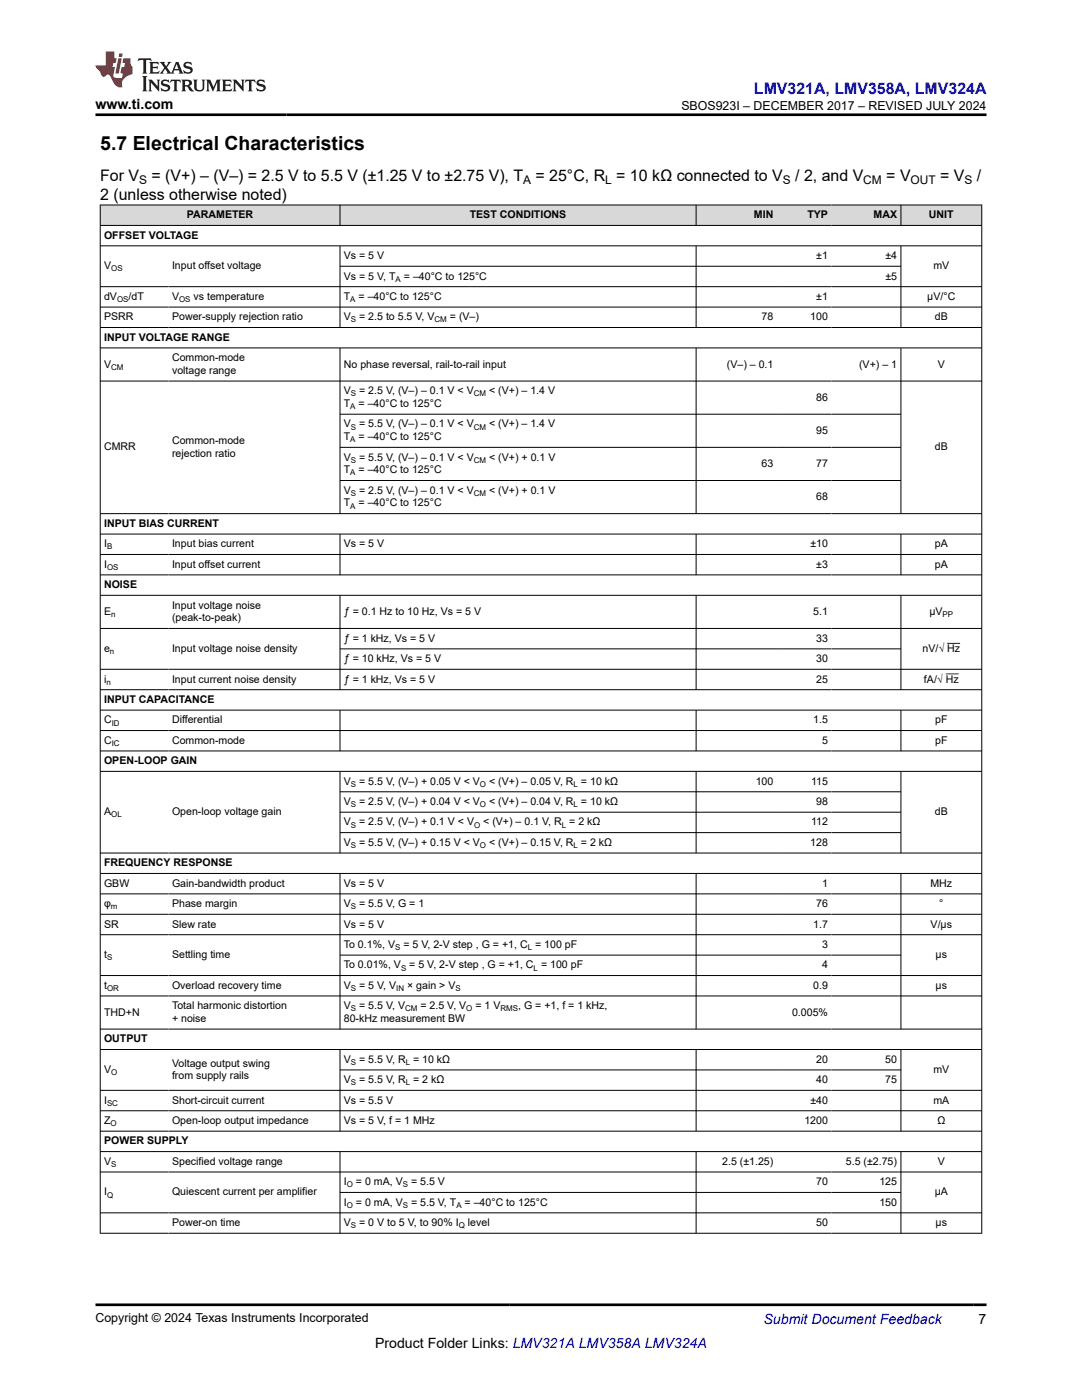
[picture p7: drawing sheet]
<svg xmlns="http://www.w3.org/2000/svg" width="216mm" height="279mm" viewBox="0 0 216 279" stroke-linecap="round" stroke-linejoin="round" font-family="sans-serif">
<defs><g id="words">
<text font-size="3.9" x="20" y="29.9">5.7 Electrical Characteristics</text>
<text font-size="3.2" fill="#00f" x="150.4" y="18.7">LMV321A, LMV358A, LMV324A</text>
<g font-size="3.2">
<text x="20" y="39.9">2 (unless otherwise noted)</text>
<text x="20" y="36.1">For V</text>
<text x="30.2" y="36.1">= (V+) – (V–) = 2.5 V to 5.5 V (±1.25 V to ±2.75 V), T</text>
<text x="106.9" y="36.1">= 25°C, R = 10 kΩ connected to V</text>
<text x="158.7" y="36.1">/ 2, and V</text>
<text x="176.8" y="36.1">= V</text>
<text x="187.6" y="36.1">= V</text>
<text x="194.9" y="36.1">/</text>
</g>
<g font-size="2.8">
<text x="19.1" y="21.8">www.ti.com</text>
<text x="74.8" y="269">Product Folder Links: LMV321A LMV358A LMV324A</text>
<text x="195.3" y="264.2">7</text>
</g>
<text font-size="2.8" fill="#00f" x="152.4" y="264.2">Submit Document Feedback</text>
<g font-size="2.5">
<text x="136" y="21.9">SBOS923I – DECEMBER 2017 – REVISED JULY 2024</text>
<text x="19.1" y="263.9">Copyright © 2024 Texas Instruments Incorporated</text>
</g>
<g font-size="2.4">
<text x="27.8" y="36.7">S</text>
<text x="104.4" y="36.7">A</text>
<text x="120.8" y="36.7">L</text>
<text x="156.2" y="36.7">S</text>
<text x="172.3" y="36.7">CM</text>
<text x="181.7" y="36.7">OUT</text>
<text x="192.5" y="36.7">S</text>
</g>
<g font-size="2.1">
<text x="20.8" y="47.6">OFFSET VOLTAGE</text>
<text x="37.3" y="43.6">PARAMETER</text>
<text x="93.7" y="43.6">TEST CONDITIONS</text>
<text x="150.4" y="43.6">MIN</text>
<text x="161.1" y="43.6">TYP</text>
<text x="174.3" y="43.6">MAX</text>
<text x="185.4" y="43.6">UNIT</text>
<text x="20.8" y="53.7">V</text>
<text x="34.3" y="53.7">Input offset voltage</text>
<text x="68.6" y="51.7">Vs = 5 V</text>
<text x="162.9" y="51.7">±1</text>
<text x="176.7" y="51.7">±4</text>
<text x="186.2" y="53.7">mV</text>
<text x="20.8" y="59.9">dV</text>
<text x="25.7" y="59.9">/dT</text>
<text x="34.3" y="59.9">V</text>
<text x="38.6" y="59.9">vs temperature</text>
<text x="68.6" y="55.8">Vs = 5 V, T</text>
<text x="68.6" y="59.9">T</text>
<text x="71.6" y="59.9">= –40°C to 125°C</text>
<text x="80.6" y="55.8">= –40°C to 125°C</text>
<text x="162.9" y="59.9">±1</text>
<text x="176.7" y="55.8">±5</text>
<text x="185" y="59.9">µV/°C</text>
<text x="20.8" y="63.9">PSRR</text>
<text x="34.3" y="63.9">Power-supply rejection ratio</text>
<text x="68.6" y="63.9">V</text>
<text x="71.7" y="63.9">= 2.5 to 5.5 V, V</text>
<text x="89.8" y="63.9">= (V–)</text>
<text x="152" y="63.9">78</text>
<text x="161.7" y="63.9">100</text>
<text x="186.5" y="63.9">dB</text>
<text x="20.8" y="68">INPUT VOLTAGE RANGE</text>
<text x="20.8" y="73.4">V</text>
<text x="34.3" y="72.1">Common-mode</text>
<text x="34.3" y="74.6">voltage range</text>
<text x="68.6" y="73.4">No phase reversal, rail-to-rail input</text>
<text x="145" y="73.4">(V–) – 0.1</text>
<text x="171.4" y="73.4">(V+) – 1</text>
<text x="187.1" y="73.4">V</text>
<text x="68.6" y="78.7">V</text>
<text x="68.6" y="81.2">T</text>
<text x="71.6" y="81.2">= –40°C to 125°C</text>
<text x="71.7" y="78.7">= 2.5 V, (V–) – 0.1 V &lt; V</text>
<text x="97.6" y="78.7">&lt; (V+) – 1.4 V</text>
<text x="162.9" y="80">86</text>
<text x="20.8" y="89.9">CMRR</text>
<text x="34.3" y="88.6">Common-mode</text>
<text x="68.6" y="85.3">V</text>
<text x="68.6" y="87.9">T</text>
<text x="71.6" y="87.9">= –40°C to 125°C</text>
<text x="71.7" y="85.3">= 5.5 V, (V–) – 0.1 V &lt; V</text>
<text x="97.6" y="85.3">&lt; (V+) – 1.4 V</text>
<text x="162.9" y="86.6">95</text>
<text x="186.5" y="89.9">dB</text>
<text x="34.3" y="91.2">rejection ratio</text>
<text x="68.6" y="91.9">V</text>
<text x="68.6" y="94.5">T</text>
<text x="71.6" y="94.5">= –40°C to 125°C</text>
<text x="71.7" y="91.9">= 5.5 V, (V–) – 0.1 V &lt; V</text>
<text x="97.6" y="91.9">&lt; (V+) + 0.1 V</text>
<text x="152" y="93.2">63</text>
<text x="162.9" y="93.2">77</text>
<text x="68.6" y="98.5">V</text>
<text x="68.6" y="101.1">T</text>
<text x="71.6" y="101.1">= –40°C to 125°C</text>
<text x="71.7" y="98.5">= 2.5 V, (V–) – 0.1 V &lt; V</text>
<text x="97.6" y="98.5">&lt; (V+) + 0.1 V</text>
<text x="162.9" y="99.8">68</text>
<text x="20.8" y="105.2">INPUT BIAS CURRENT</text>
<text x="20.8" y="109.2">I</text>
<text x="20.8" y="113.3">I</text>
<text x="34.3" y="109.2">Input bias current</text>
<text x="34.3" y="113.3">Input offset current</text>
<text x="68.6" y="109.2">Vs = 5 V</text>
<text x="161.7" y="109.2">±10</text>
<text x="162.9" y="113.3">±3</text>
<text x="186.5" y="109.2">pA</text>
<text x="186.5" y="113.3">pA</text>
<text x="20.8" y="117.4">NOISE</text>
<text x="20.8" y="122.7">E</text>
<text x="34.3" y="121.5">Input voltage noise</text>
<text x="34.3" y="124">(peak-to-peak)</text>
<text x="68.6" y="122.7">ƒ = 0.1 Hz to 10 Hz, Vs = 5 V</text>
<text x="162.3" y="122.7">5.1</text>
<text x="185.5" y="122.7">µV</text>
<text x="20.8" y="130.1">e</text>
<text x="34.3" y="130.1">Input voltage noise density</text>
<text x="68.6" y="128.1">ƒ = 1 kHz, Vs = 5 V</text>
<text x="162.9" y="128.1">33</text>
<text x="184.1" y="130.1">nV/√ Hz</text>
<text x="20.8" y="136.2">i</text>
<text x="34.3" y="136.2">Input current noise density</text>
<text x="68.6" y="132.1">ƒ = 10 kHz, Vs = 5 V</text>
<text x="68.6" y="136.2">ƒ = 1 kHz, Vs = 5 V</text>
<text x="162.9" y="132.1">30</text>
<text x="162.9" y="136.2">25</text>
<text x="184.4" y="136.2">fA/√ Hz</text>
<text x="20.8" y="140.3">INPUT CAPACITANCE</text>
<text x="20.8" y="144.4">C</text>
<text x="20.8" y="148.4">C</text>
<text x="34.3" y="144.4">Differential</text>
<text x="34.3" y="148.4">Common-mode</text>
<text x="162.3" y="144.4">1.5</text>
<text x="164" y="148.4">5</text>
<text x="186.6" y="144.4">pF</text>
<text x="186.6" y="148.4">pF</text>
<text x="20.8" y="152.5">OPEN-LOOP GAIN</text>
<text x="68.6" y="156.6">V</text>
<text x="68.6" y="160.7">V</text>
<text x="71.7" y="156.6">= 5.5 V, (V–) + 0.05 V &lt; V</text>
<text x="71.7" y="160.7">= 2.5 V, (V–) + 0.04 V &lt; V</text>
<text x="97.6" y="156.6">&lt; (V+) – 0.05 V, R = 10 kΩ</text>
<text x="97.6" y="160.7">&lt; (V+) – 0.04 V, R = 10 kΩ</text>
<text x="150.8" y="156.6">100</text>
<text x="161.8" y="156.6">115</text>
<text x="162.9" y="160.7">98</text>
<text x="20.8" y="162.7">A</text>
<text x="34.3" y="162.7">Open-loop voltage gain</text>
<text x="68.6" y="164.7">V</text>
<text x="71.7" y="164.7">= 2.5 V, (V–) + 0.1 V &lt; V</text>
<text x="96.4" y="164.7">&lt; (V+) – 0.1 V, R = 2 kΩ</text>
<text x="161.8" y="164.7">112</text>
<text x="186.5" y="162.7">dB</text>
<text x="20.8" y="172.9">FREQUENCY RESPONSE</text>
<text x="68.6" y="168.8">V</text>
<text x="71.7" y="168.8">= 5.5 V, (V–) + 0.15 V &lt; V</text>
<text x="97.6" y="168.8">&lt; (V+) – 0.15 V, R = 2 kΩ</text>
<text x="161.7" y="168.8">128</text>
<text x="20.8" y="177">GBW</text>
<text x="34.3" y="177">Gain-bandwidth product</text>
<text x="68.6" y="177">Vs = 5 V</text>
<text x="164" y="177">1</text>
<text x="185.7" y="177">MHz</text>
<text x="20.8" y="181">φ</text>
<text x="20.8" y="185.1">SR</text>
<text x="34.3" y="181">Phase margin</text>
<text x="34.3" y="185.1">Slew rate</text>
<text x="68.6" y="181">V</text>
<text x="68.6" y="185.1">Vs = 5 V</text>
<text x="71.7" y="181">= 5.5 V, G = 1</text>
<text x="162.3" y="185.1">1.7</text>
<text x="162.9" y="181">76</text>
<text x="185.7" y="185.1">V/µs</text>
<text x="187.4" y="181">°</text>
<text x="20.8" y="191.2">t</text>
<text x="34.3" y="191.2">Settling time</text>
<text x="68.6" y="189.2">To 0.1%, V</text>
<text x="80.5" y="189.2">= 5 V, 2-V step , G = +1, C = 100 pF</text>
<text x="164" y="189.2">3</text>
<text x="186.7" y="191.2">µs</text>
<text x="20.8" y="197.3">t</text>
<text x="34.3" y="197.3">Overload recovery time</text>
<text x="68.6" y="193.3">To 0.01%, V</text>
<text x="68.6" y="197.3">V</text>
<text x="71.7" y="197.3">= 5 V, V</text>
<text x="81.2" y="197.3">× gain &gt; V</text>
<text x="81.7" y="193.3">= 5 V, 2-V step , G = +1, C = 100 pF</text>
<text x="162.3" y="197.3">0.9</text>
<text x="164" y="193.3">4</text>
<text x="186.7" y="197.3">µs</text>
<text x="20.8" y="202.7">THD+N</text>
<text x="34.3" y="201.4">Total harmonic distortion</text>
<text x="34.3" y="204">+ noise</text>
<text x="68.6" y="201.4">V</text>
<text x="68.6" y="204">80-kHz measurement BW</text>
<text x="71.7" y="201.4">= 5.5 V, V</text>
<text x="83.9" y="201.4">= 2.5 V, V</text>
<text x="94.9" y="201.4">= 1 V</text>
<text x="103.4" y="201.4">, G = +1, f = 1 kHz,</text>
<text x="158" y="202.7">0.005%</text>
<text x="20.8" y="208">OUTPUT</text>
<text x="20.8" y="214.1">V</text>
<text x="34.3" y="212.9">Voltage output swing</text>
<text x="34.3" y="215.4">from supply rails</text>
<text x="68.6" y="212.1">V</text>
<text x="71.7" y="212.1">= 5.5 V, R = 10 kΩ</text>
<text x="162.9" y="212.1">20</text>
<text x="176.6" y="212.1">50</text>
<text x="186.2" y="214.1">mV</text>
<text x="20.8" y="220.2">I</text>
<text x="34.3" y="220.2">Short-circuit current</text>
<text x="68.6" y="216.2">V</text>
<text x="68.6" y="220.2">Vs = 5.5 V</text>
<text x="71.7" y="216.2">= 5.5 V, R = 2 kΩ</text>
<text x="161.7" y="220.2">±40</text>
<text x="162.9" y="216.2">40</text>
<text x="176.6" y="216.2">75</text>
<text x="186.2" y="220.2">mA</text>
<text x="20.8" y="224.3">Z</text>
<text x="34.3" y="224.3">Open-loop output impedance</text>
<text x="68.6" y="224.3">Vs = 5 V, f = 1 MHz</text>
<text x="160.5" y="224.3">1200</text>
<text x="187" y="224.3">Ω</text>
<text x="20.8" y="228.4">POWER SUPPLY</text>
<text x="20.8" y="232.5">V</text>
<text x="34.3" y="232.5">Specified voltage range</text>
<text x="144.1" y="232.5">2.5 (±1.25)</text>
<text x="168.8" y="232.5">5.5 (±2.75)</text>
<text x="187.1" y="232.5">V</text>
<text x="20.8" y="238.6">I</text>
<text x="34.3" y="238.6">Quiescent current per amplifier</text>
<text x="68.6" y="236.5">I</text>
<text x="71" y="236.5">= 0 mA, V</text>
<text x="82" y="236.5">= 5.5 V</text>
<text x="162.9" y="236.5">70</text>
<text x="175.5" y="236.5">125</text>
<text x="186.5" y="238.6">µA</text>
<text x="34.3" y="244.7">Power-on time</text>
<text x="68.6" y="240.6">I</text>
<text x="68.6" y="244.7">V</text>
<text x="71" y="240.6">= 0 mA, V</text>
<text x="71.7" y="244.7">= 0 V to 5 V, to 90% I</text>
<text x="82" y="240.6">= 5.5 V, T</text>
<text x="92.7" y="240.6">= –40°C to 125°C</text>
<text x="93.4" y="244.7">level</text>
<text x="162.9" y="244.7">50</text>
<text x="175.5" y="240.6">150</text>
<text x="186.7" y="244.7">µs</text>
</g>
<g font-size="1.6">
<text x="22.2" y="54.2">OS</text>
<text x="78.9" y="56.2">A</text>
<text x="23.4" y="60.3">OS</text>
<text x="35.7" y="60.3">OS</text>
<text x="69.9" y="60.3">A</text>
<text x="70" y="64.4">S</text>
<text x="86.7" y="64.4">CM</text>
<text x="22.2" y="73.8">CM</text>
<text x="69.9" y="81.7">A</text>
<text x="70" y="79.1">S</text>
<text x="94.5" y="79.1">CM</text>
<text x="69.9" y="88.3">A</text>
<text x="70" y="85.7">S</text>
<text x="94.5" y="85.7">CM</text>
<text x="69.9" y="94.9">A</text>
<text x="70" y="92.3">S</text>
<text x="94.5" y="92.3">CM</text>
<text x="69.9" y="101.5">A</text>
<text x="70" y="99">S</text>
<text x="94.5" y="99">CM</text>
<text x="21.4" y="109.7">B</text>
<text x="21.4" y="113.7">OS</text>
<text x="22.2" y="123.1">n</text>
<text x="188.1" y="123.1">PP</text>
<text x="21.9" y="130.5">n</text>
<text x="21.2" y="136.6">n</text>
<text x="22.3" y="144.8">ID</text>
<text x="22.3" y="148.9">IC</text>
<text x="70" y="157">S</text>
<text x="70" y="161.1">S</text>
<text x="95.8" y="157">O</text>
<text x="95.8" y="161.1">O</text>
<text x="114.5" y="157">L</text>
<text x="114.5" y="161.1">L</text>
<text x="22.2" y="163.1">OL</text>
<text x="70" y="165.2">S</text>
<text x="94.6" y="165.2">O</text>
<text x="112.1" y="165.2">L</text>
<text x="70" y="169.2">S</text>
<text x="95.8" y="169.2">O</text>
<text x="114.5" y="169.2">L</text>
<text x="22.1" y="181.5">m</text>
<text x="70" y="181.5">S</text>
<text x="21.4" y="191.6">S</text>
<text x="78.8" y="189.6">S</text>
<text x="105.3" y="189.6">L</text>
<text x="21.4" y="197.8">OR</text>
<text x="70" y="197.8">S</text>
<text x="79.1" y="197.8">IN</text>
<text x="80" y="193.7">S</text>
<text x="90.9" y="197.8">S</text>
<text x="106.5" y="193.7">L</text>
<text x="70" y="201.8">S</text>
<text x="80.8" y="201.8">CM</text>
<text x="93" y="201.8">O</text>
<text x="99.9" y="201.8">RMS</text>
<text x="22.2" y="214.6">O</text>
<text x="70" y="212.5">S</text>
<text x="80.9" y="212.5">L</text>
<text x="21.4" y="220.7">SC</text>
<text x="70" y="216.6">S</text>
<text x="80.9" y="216.6">L</text>
<text x="22.1" y="224.7">O</text>
<text x="22.2" y="232.9">S</text>
<text x="21.4" y="239">Q</text>
<text x="69.2" y="237">O</text>
<text x="80.4" y="237">S</text>
<text x="69.2" y="241">O</text>
<text x="70" y="245.1">S</text>
<text x="80.4" y="241">S</text>
<text x="91.1" y="241">A</text>
<text x="91.5" y="245.1">Q</text>
</g>
</g></defs>
<g fill="#d8d8d8">
<path d="M20 40.9h175.9v4.1h-175.9z" fill-rule="evenodd"/>
<path d="M20.1 41h47.7v3.9h-47.7z" fill-rule="evenodd"/>
<path d="M67.9 41h70.9v3.9h-70.9z" fill-rule="evenodd"/>
<path d="M139 41h16v3.9h-16z" fill-rule="evenodd"/>
<path d="M155 41h10.9v3.9h-10.9z" fill-rule="evenodd"/>
<path d="M165.9 41h13.8v3.9h-13.8z" fill-rule="evenodd"/>
<path d="M179.8 41h16v3.9h-16z" fill-rule="evenodd"/>
</g>
<g fill="none" stroke="#000" stroke-width=".2">
<path d="M19.9 40.9h176.1M19.9 45h176.1M19.9 49.1h176.1M19.9 57.2h176.1M20 40.9v205.3M67.8 40.9v4.1M67.8 49.1v16.3M67.8 53.1h112M138.9 40.9v4.1M138.9 49.1v16.3M179.8 40.9v4.1M179.8 49.1v16.3"/>
<path d="M195.9 40.9v205.3M19.9 61.3h176.1M19.9 65.4h176.1M19.9 69.4h176.1M19.9 76.1h176.1M67.8 69.4v33.2M138.9 69.4v33.2M179.8 69.4v33.2M67.8 82.7h112M67.8 89.3h112M67.8 95.9h112M19.9 102.5h176.1"/>
<path d="M19.9 106.6h176.1M19.9 110.7h176.1M19.9 114.7h176.1M19.9 118.8h176.1M67.8 106.6v8.2M67.8 118.8v18.9M138.9 106.6v8.2M138.9 118.8v18.9M179.8 106.6v8.2M179.8 118.8v18.9M19.9 125.4h176.1M19.9 133.6h176.1"/>
<path d="M19.9 137.6h176.1M67.8 129.5h112M188.7 134.5h2.6M189 128.4h2.6M19.9 141.7h176.1M19.9 145.8h176.1M19.9 149.9h176.1M19.9 153.9h176.1M67.8 141.7v8.2M67.8 153.9v16.4M67.8 158h112M138.9 141.7v8.2"/>
<path d="M138.9 153.9v16.4M179.8 141.7v8.2M179.8 153.9v16.4M19.9 170.2h176.1M19.9 174.3h176.1M19.9 178.4h176.1M67.8 174.3v31.1M67.8 162.1h112M67.8 166.2h112M138.9 174.3v31.1M179.8 174.3v31.1M19.9 182.5h176.1"/>
<path d="M19.9 186.5h176.1M19.9 194.7h176.1M19.9 198.8h176.1M67.8 190.6h112M19.9 205.4h176.1M19.9 209.5h176.1M19.9 217.6h176.1M67.8 209.5v16.3M67.8 213.5h112M138.9 209.5v16.3M179.8 209.5v16.3M19.9 221.7h176.1"/>
<path d="M19.9 225.8h176.1M19.9 229.8h176.1M19.9 233.9h176.1M67.8 229.8v16.4M67.8 238h112M138.9 229.8v16.4M179.8 229.8v16.4M19.9 242h176.1M19.9 246.1h176.1"/>
</g>
<path d="M27.7 11.6l-.2 .6 .5-.2h.6v.1v2.2l-.2 .4h1l-.2-.4v-2.2v-.1h.5l.5 .2-.1-.6zM29.8 12.4l.2 .3v1.6l-.2 .4h1.9l.1-.6a1.08 1.08 0 0 1-1.3 .2v-.7h.6l.4 .2v-.7l-.4 .2h-.6v-.5l.2-.2a1 1 0 0 1 1 .3l-.1-.5zM31.8 12.4l1 1.1-1 1.2h.9l-.2-.2 .4-.8 .5 .8-.2 .2h1.6l-.2-.2 .1-.5h1l.1 .5-.1 .2h.9l-.2-.4-.8-1.9h-.5l-1 2.1-.8-1.1 .9-1h-.8l.2 .2-.5 .6-.3-.6 .1-.2zM35.2 12.8l.4 1h-.8zM36.8 12.5a.65 .65 0 0 0-.2 .7 .65 .65 0 0 0 .6 .5l.7 .1 .1 .3a.79 .79 0 0 1-.7 .4 .79 .79 0 0 1-.7-.5l.1 .7 .2-.1a.93 .93 0 0 0 1.1 0 .93 .93 0 0 0 .4-.9 1.46 1.46 0 0 0-1.2-.6l-.1-.3a1.09 1.09 0 0 1 1.2 .2l-.2-.6-.1 .1-.6-.2zM28.4 15.2l.2 .4v2.2l-.2 .4h1l-.2-.4v-2.2l.2-.4zM29.6 15.9l.2 .4v1.5l-.2 .4h.8l-.3-.4v-1.3l1.7 1.8v-2l.2-.4h-.8l.2 .2 .1 1.1-1.2-1.3zM32.3 16a.65 .65 0 0 0-.2 .8 .65 .65 0 0 0 .7 .4l.6 .2 .1 .2a.79 .79 0 0 1-.7 .4 .79 .79 0 0 1-.7-.5l.1 .7 .2-.1a.93 .93 0 0 0 1.1 .1 .93 .93 0 0 0 .4-1 1.46 1.46 0 0 0-1.2-.5l-.1-.4a1.09 1.09 0 0 1 1.2 .2l-.2-.6-.1 .1-.6-.1zM34.1 15.9l-.1 .6a.63 .63 0 0 1 .7-.3l.1 1.6-.3 .4h1l-.2-.4v-1.6a.66 .66 0 0 1 .8 .3l-.1-.6zM36.2 15.9l.2 .4v1.5l-.2 .4h.9l-.2-.2v-.7h.5l.1 .2a.79 .79 0 0 0 1.2 .6l-1-.9a.61 .61 0 0 0 .6-.6 .61 .61 0 0 0-.5-.7zM36.9 16.2h.2a.47 .47 0 0 1 .5 .1 .47 .47 0 0 1 .1 .5l-.2 .1-.6 .1zM38.5 15.9l.2 .2a2.27 2.27 0 0 0 .4 2 1.04 1.04 0 0 0 1.7-.7v-1.3l.2-.2h-.8l.2 .4v1.1a.6 .6 0 0 1-.6 .6 .6 .6 0 0 1-.6-.6v-1.1l.3-.4zM41.1 15.9l.2 .4v1.5l-.2 .4h.7l-.2-.4v-1.4l.9 1.9 .8-1.9v1.4l-.2 .4h1l-.3-.4v-1.5l.3-.4h-.8l-.7 1.5-.7-1.5zM44.3 15.9l.2 .4v1.5l-.2 .4h1.9l.1-.6a1.09 1.09 0 0 1-1.3 .2v-.7h.6l.4 .2v-.6l-.4 .2h-.6v-.6l.2-.1a1.01 1.01 0 0 1 1 .3l-.1-.6zM46.4 15.9l.3 .4v1.5l-.3 .4h.8l-.2-.4v-1.3l1.6 1.8v-2l.2-.4h-.7l.2 .2v1.1l-1.2-1.3zM49 15.9l-.1 .6a.63 .63 0 0 1 .8-.3v1.6l-.3 .4h1l-.2-.4v-1.6a.66 .66 0 0 1 .8 .3l-.1-.6zM51.4 16a.65 .65 0 0 0-.2 .8 .65 .65 0 0 0 .6 .4l.6 .2 .2 .2a.79 .79 0 0 1-.8 .4 .79 .79 0 0 1-.6-.5l.1 .7 .2-.1a.93 .93 0 0 0 1 .1 .93 .93 0 0 0 .5-1 1.46 1.46 0 0 0-1.3-.5l-.1-.4a1.09 1.09 0 0 1 1.3 .2l-.2-.6-.2 .1-.5-.1z" fill="#231f20"/>
<path d="M21.1 10.3v2.7h-2.1l.1 .4 .9 1a.95 .95 0 0 0 .9 .9 .59 .59 0 0 1 .6-.4 .59 .59 0 0 1 .5 .3l.4 .8a1.59 1.59 0 0 0 2.1 1.4 1.61 1.61 0 0 1 1-2.3l1-.3-.1-1.5a1.59 1.59 0 0 1-.4-1.7h-1.4l-.2 .9h.5l-.1 .9h-.5l-.2 .9v.3l.4 .1-.2 .9h-.6a.73 .73 0 0 1-1.1-.7l.3-1.5h-.5l.2-.9h.5l.2-.9h-.5v-1.3zM23.6 11.6l-.6 3.1h.7l.6-3.1zM23.8 10.7l-.1 .6h.7l.1-.6z" fill="#ed1c24"/>
<path d="M19.1 22.9h177.8M19.1 260.4h177.8" fill="none" stroke="#000" stroke-width=".53"/>
<use href="#words"/>
</svg>
